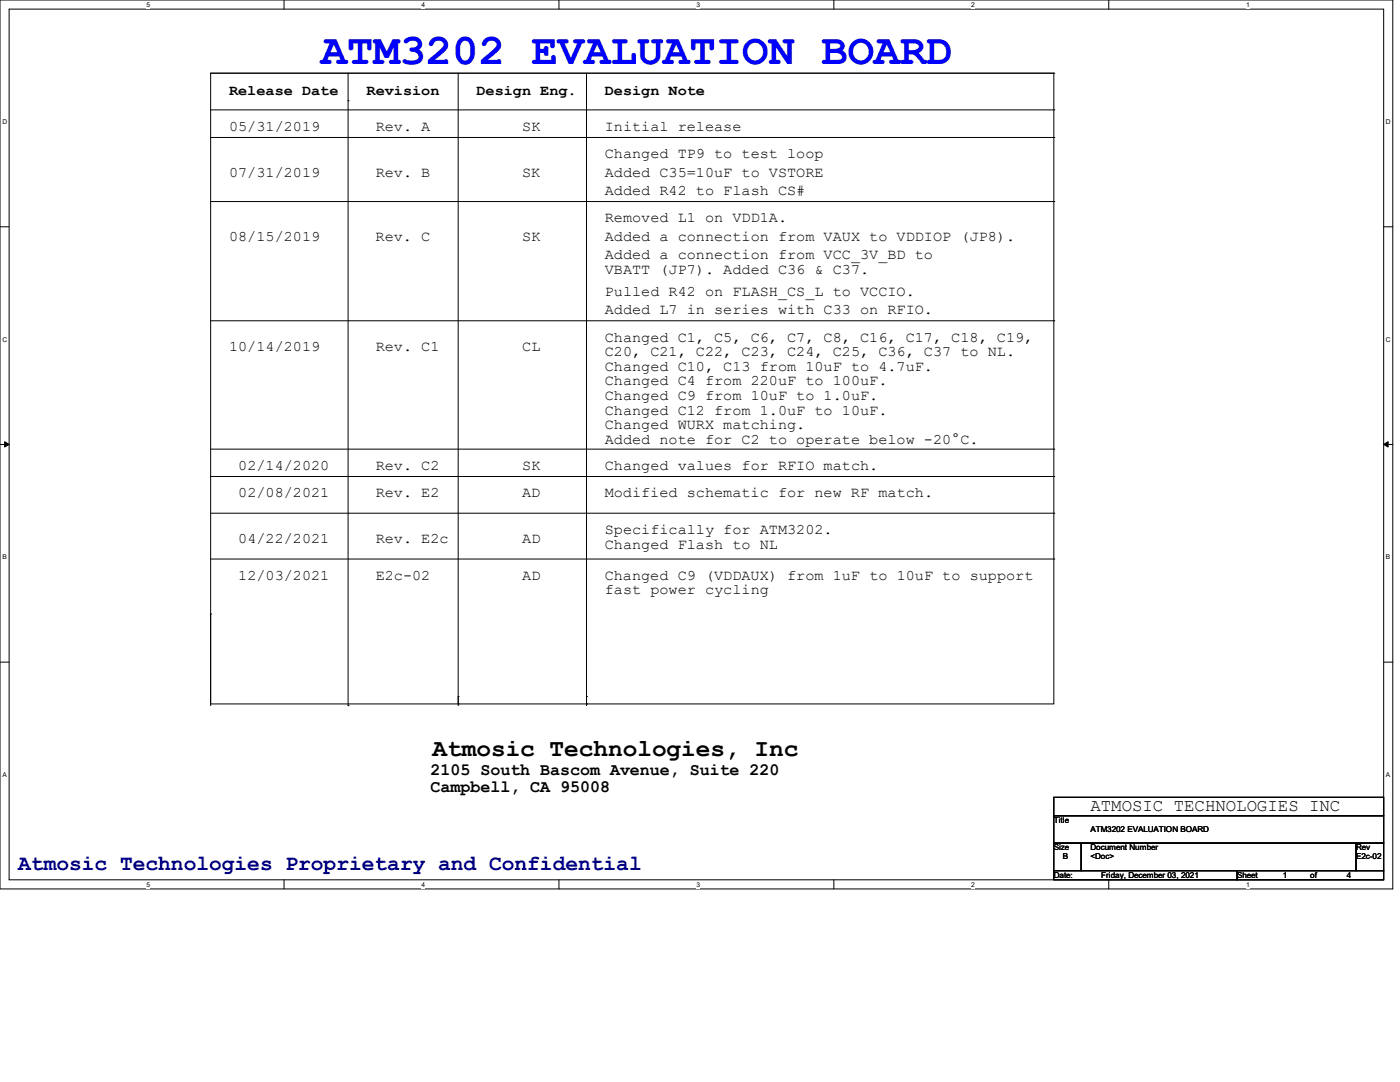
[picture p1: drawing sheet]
<svg xmlns="http://www.w3.org/2000/svg" width="279mm" height="216mm" viewBox="0 0 279 216" stroke-linecap="round" stroke-linejoin="round" font-family="sans-serif">
<defs><g id="words">
<text font-size="8.8" fill="#00f" x="64" y="12.8">ATM3202 EVALUATION BOARD</text>
<text font-size="4.9" x="86.3" y="150.8">Atmosic Technologies, Inc</text>
<text font-size="4.4" fill="#000080" x="3.6" y="173.7">Atmosic Technologies Proprietary and Confidential</text>
<g font-size="3.5">
<text x="85.9" y="154.6">2105 South Bascom Avenue, Suite 220</text>
<text x="85.9" y="158.1">Campbell, CA 95008</text>
<text x="217.6" y="161.8">ATMOSIC TECHNOLOGIES INC</text>
</g>
<g font-size="2.9">
<text x="45.7" y="18.9">Release Date</text>
<text x="73.2" y="18.9">Revision</text>
<text x="95.1" y="18.9">Design Eng.</text>
<text x="120.7" y="18.9">Design Note</text>
<text x="45.7" y="26.1">05/31/2019</text>
<text x="75" y="26.1">Rev. A</text>
<text x="104.2" y="26.1">SK</text>
<text x="120.7" y="26.1">Initial release</text>
<text x="45.7" y="35.2">07/31/2019</text>
<text x="75" y="35.2">Rev. B</text>
<text x="104.2" y="35.2">SK</text>
<text x="120.7" y="31.6">Changed TP9 to test loop</text>
<text x="120.7" y="35.2">Added C35=10uF to VSTORE</text>
<text x="120.7" y="38.9">Added R42 to Flash CS#</text>
<text x="120.7" y="44.4">Removed L1 on VDD1A.</text>
<text x="45.7" y="48">08/15/2019</text>
<text x="75" y="48">Rev. C</text>
<text x="104.2" y="48">SK</text>
<text x="120.7" y="48">Added a connection from VAUX to VDDIOP (JP8).</text>
<text x="120.7" y="51.7">Added a connection from VCC_3V_BD to</text>
<text x="120.7" y="54.6">VBATT (JP7). Added C36 &amp; C37.</text>
<text x="120.7" y="59">Pulled R42 on FLASH_CS_L to VCCIO.</text>
<text x="120.7" y="62.7">Added L7 in series with C33 on RFIO.</text>
<text x="45.7" y="70">10/14/2019</text>
<text x="75" y="70">Rev. C1</text>
<text x="104.2" y="70">CL</text>
<text x="120.7" y="68.2">Changed C1, C5, C6, C7, C8, C16, C17, C18, C19,</text>
<text x="120.7" y="71.1">C20, C21, C22, C23, C24, C25, C36, C37 to NL.</text>
<text x="120.7" y="74">Changed C10, C13 from 10uF to 4.7uF.</text>
<text x="120.7" y="76.9">Changed C4 from 220uF to 100uF.</text>
<text x="120.7" y="79.8">Changed C9 from 10uF to 1.0uF.</text>
<text x="120.7" y="82.8">Changed C12 from 1.0uF to 10uF.</text>
<text x="120.7" y="85.7">Changed WURX matching.</text>
<text x="120.7" y="88.6">Added note for C2 to operate below -20°C.</text>
<text x="47.5" y="93.8">02/14/2020</text>
<text x="75" y="93.8">Rev. C2</text>
<text x="104.2" y="93.8">SK</text>
<text x="120.7" y="93.8">Changed values for RFIO match.</text>
<text x="47.5" y="99.2">02/08/2021</text>
<text x="75" y="99.2">Rev. E2</text>
<text x="104.2" y="99.2">AD</text>
<text x="120.7" y="99.2">Modified schematic for new RF match.</text>
<text x="120.7" y="106.6">Specifically for ATM3202.</text>
<text x="47.5" y="108.4">04/22/2021</text>
<text x="75" y="108.4">Rev. E2c</text>
<text x="104.2" y="108.4">AD</text>
<text x="120.7" y="109.5">Changed Flash to NL</text>
<text x="47.5" y="115.7">12/03/2021</text>
<text x="75" y="115.7">E2c-02</text>
<text x="104.2" y="115.7">AD</text>
<text x="120.7" y="115.7">Changed C9 (VDDAUX) from 1uF to 10uF to support</text>
<text x="120.7" y="118.6">fast power cycling</text>
</g>
<g font-size="1.6">
<text x="210.3" y="164.2">Title</text>
<text x="217.6" y="166">ATM3202 EVALUATION BOARD</text>
<text x="210.3" y="169.7">Size</text>
<text x="212.1" y="171.5">B</text>
<text x="217.6" y="169.7">Document Number</text>
<text x="217.6" y="171.5">&lt;Doc&gt;</text>
<text x="270.6" y="169.7">Rev</text>
<text x="270.6" y="171.5">E2c-02</text>
<text x="210.3" y="175.2">Date:</text>
<text x="219.8" y="175.2">Friday, December 03, 2021</text>
<text x="246.9" y="175.2">Sheet</text>
<text x="256" y="175.2">1</text>
<text x="261.5" y="175.2">of</text>
<text x="268.8" y="175.2">4</text>
</g>
<g font-size="1.3">
<text x="29.3" y="1.4">5</text>
<text x="84.1" y="1.4">4</text>
<text x="139" y="1.4">3</text>
<text x="193.8" y="1.4">2</text>
<text x="248.7" y="1.4">1</text>
<text x=".5" y="24.7">D</text>
<text x="276.6" y="24.7">D</text>
<text x=".5" y="68.2">C</text>
<text x="276.6" y="68.2">C</text>
<text x=".5" y="111.6">B</text>
<text x="276.6" y="111.6">B</text>
<text x=".5" y="155">A</text>
<text x="276.6" y="155">A</text>
<text x="29.3" y="177">5</text>
<text x="84.1" y="177">4</text>
<text x="139" y="177">3</text>
<text x="193.8" y="177">2</text>
<text x="248.7" y="177">1</text>
</g>
</g></defs>
<path d="M0 0h278v177.4h-278zM1.8 1.8h274.3v173.8h-274.3z" fill="none" stroke="#000" stroke-width=".2"/>
<g fill="#fff">
<path d="M29.3 .2h.7v1.5h-.7z"/>
<path d="M29.3 175.8h.7v1.4h-.7z"/>
</g>
<path d="M56.7 0v1.8M56.7 175.6v1.8" fill="none" stroke="#000" stroke-width=".2"/>
<g fill="#fff">
<path d="M84.1 .2h.7v1.5h-.7z"/>
<path d="M84.1 175.8h.7v1.4h-.7z"/>
</g>
<path d="M111.5 0v1.8M111.5 175.6v1.8" fill="none" stroke="#000" stroke-width=".2"/>
<g fill="#fff">
<path d="M139 .2h.7v1.5h-.7z"/>
<path d="M139 175.8h.7v1.4h-.7z"/>
</g>
<path d="M166.4 0v1.8M166.4 175.6v1.8" fill="none" stroke="#000" stroke-width=".2"/>
<g fill="#fff">
<path d="M193.8 .2h.8v1.5h-.8z"/>
<path d="M193.8 175.8h.8v1.4h-.8z"/>
</g>
<path d="M221.3 0v1.8M221.3 175.6v1.8" fill="none" stroke="#000" stroke-width=".2"/>
<g fill="#fff">
<path d="M248.7 .2h.7v1.5h-.7z"/>
<path d="M248.7 175.8h.7v1.4h-.7z"/>
<path d="M.5 23.5h.9v1.5h-.9z"/>
<path d="M276.6 23.5h.9v1.5h-.9z"/>
<path d="M.5 67h.9v1.5h-.9z"/>
<path d="M276.6 67h.9v1.5h-.9z"/>
</g>
<path d="M0 45.3h1.8M276.1 45.3h1.9" fill="none" stroke="#000" stroke-width=".2"/>
<g fill="#fff">
<path d="M.5 110.4h.8v1.5h-.8z"/>
<path d="M276.6 110.4h.9v1.5h-.9z"/>
</g>
<path d="M0 88.7h1.8M276.1 88.7h1.9" fill="none" stroke="#000" stroke-width=".2"/>
<path d="M.9 88.1l.9 .6-.9 .5zM276.1 88.7l.9-.6v1.1z" fill="#000" stroke="#000" stroke-width=".2"/>
<g fill="#fff">
<path d="M.5 153.8h.8v1.5h-.8z"/>
<path d="M276.6 153.8h.9v1.5h-.9z"/>
</g>
<g fill="none" stroke="#000" stroke-width=".2">
<path d="M42 14.6h168.3v125.9h-168.3zM42 14.6h168.3M69.5 14.6v126.2M91.4 14.6v126.2M117.1 14.6v126.2M210.3 14.6h.1M42 21.9h168.3M42 27.4h168.3M69.5 20.1h.1M210.3 21.9h.1M210.3 27.4h.1M42 40.2h168.3"/>
<path d="M210.3 40.2h.1M42 64h168.3M210.3 64h.1M42 89.6h168.3M42 95.1h168.3M210.3 89.6h.1M210.3 95.1h.1M42 102.4h168.3M42 111.5h168.3M210.3 102.4h.1M210.3 111.5h.1M0 132.1h1.8"/>
<path d="M42 122.5h.1M42 122.5v18.3M91.4 139h.1M117.1 139h.1M276.1 132.1h1.9M69.5 140.8h.1M91.4 140.5h.1M117.1 140.5h.1M210.3 159.1h65.8v3.7h-65.8zM210.3 162.8h65.8v5.4h-65.8zM210.3 168.2h5.5v5.5h-5.5zM210.3 173.7h36.6v1.9h-36.6z"/>
<path d="M215.8 168.2h54.8v5.5h-54.8zM246.9 173.7h29.2v1.9h-29.2zM270.6 168.2h5.5v5.5h-5.5z"/>
</g>
<use href="#words"/>
</svg>
